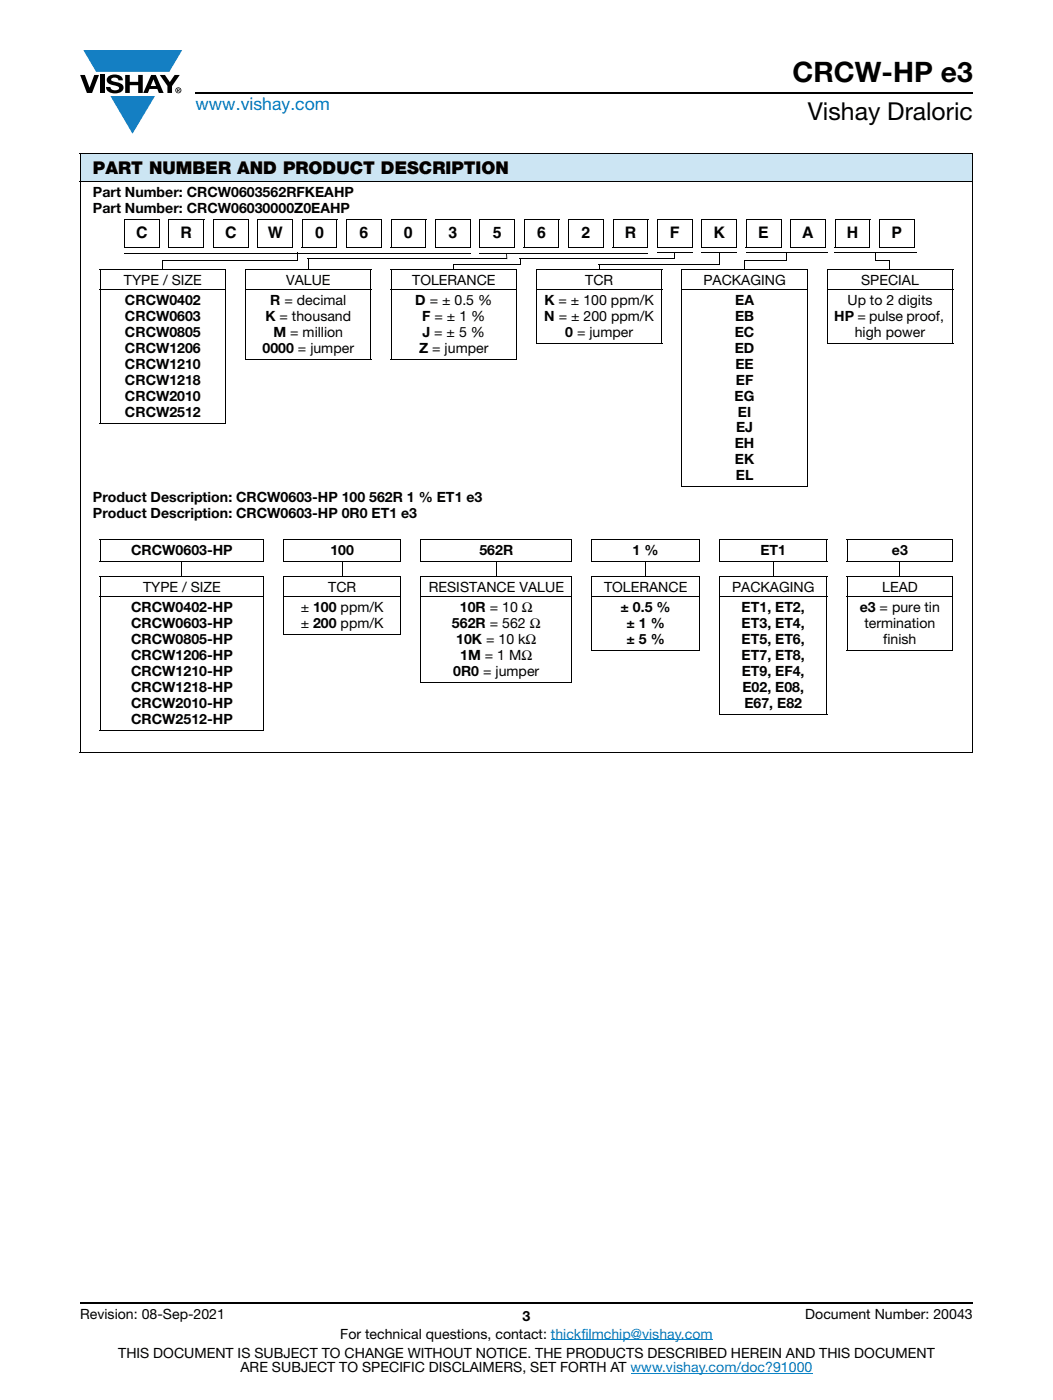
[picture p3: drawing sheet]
<svg xmlns="http://www.w3.org/2000/svg" width="210mm" height="279mm" viewBox="0 0 210 279" stroke-linecap="round" stroke-linejoin="round" font-family="sans-serif">
<defs><g id="words">
<text font-size="5.6" x="158.1" y="16.4">CRCW-HP e3</text>
<text font-size="4.9" x="161.1" y="23.9">Vishay Draloric</text>
<text font-size="3.5" fill="#007ec4" x="39" y="22">www.vishay.com</text>
<text font-size="3.5" x="18.5" y="34.8">PART NUMBER AND PRODUCT DESCRIPTION</text>
<g font-size="3.2">
<text x="27.2" y="47.5">C</text>
<text x="36" y="47.5">R</text>
<text x="44.9" y="47.5">C</text>
<text x="53.4" y="47.5">W</text>
<text x="62.8" y="47.5">0</text>
<text x="71.7" y="47.5">6</text>
<text x="80.6" y="47.5">0</text>
<text x="89.4" y="47.5">3</text>
<text x="98.3" y="47.5">5</text>
<text x="107.1" y="47.5">6</text>
<text x="116" y="47.5">2</text>
<text x="124.6" y="47.5">R</text>
<text x="133.6" y="47.5">F</text>
<text x="142.3" y="47.5">K</text>
<text x="151.2" y="47.5">E</text>
<text x="160" y="47.5">A</text>
<text x="168.8" y="47.5">H</text>
<text x="177.8" y="47.5">P</text>
</g>
<g font-size="2.8">
<text x="18.5" y="39.3">Part Number: CRCW0603562RFKEAHP</text>
<text x="18.5" y="42.5">Part Number: CRCW06030000Z0EAHP</text>
<text x="24.7" y="56.9">TYPE / SIZE</text>
<text x="57" y="56.9">VALUE</text>
<text x="82.2" y="56.9">TOLERANCE</text>
<text x="116.7" y="56.9">TCR</text>
<text x="140.3" y="56.9">PACKAGING</text>
<text x="171.7" y="56.9">SPECIAL</text>
<text x="24.9" y="60.9">CRCW0402</text>
<text x="24.9" y="64.1">CRCW0603</text>
<text x="52.9" y="64.1">K = thousand</text>
<text x="53.9" y="60.9">R = decimal</text>
<text x="82.8" y="60.9">D = ± 0.5 %</text>
<text x="84.2" y="64.1">F = ± 1 %</text>
<text x="108.5" y="64.1">N = ± 200 ppm/K</text>
<text x="108.6" y="60.9">K = ± 100 ppm/K</text>
<text x="146.6" y="64.1">EB</text>
<text x="146.6" y="60.9">EA</text>
<text x="166.3" y="64.1">HP = pulse proof,</text>
<text x="169" y="60.9">Up to 2 digits</text>
<text x="24.9" y="67.3">CRCW0805</text>
<text x="24.9" y="70.4">CRCW1206</text>
<text x="52.3" y="70.4">0000 = jumper</text>
<text x="54.5" y="67.3">M = million</text>
<text x="83.6" y="70.4">Z = jumper</text>
<text x="84.2" y="67.3">J = ± 5 %</text>
<text x="112.7" y="67.3">0 = jumper</text>
<text x="146.5" y="67.3">EC</text>
<text x="146.5" y="70.4">ED</text>
<text x="170.5" y="67.3">high power</text>
<text x="24.9" y="73.6">CRCW1210</text>
<text x="24.9" y="76.8">CRCW1218</text>
<text x="146.7" y="73.6">EE</text>
<text x="146.7" y="76.8">EF</text>
<text x="24.9" y="80">CRCW2010</text>
<text x="24.9" y="83.1">CRCW2512</text>
<text x="146.5" y="80">EG</text>
<text x="147.2" y="83.1">EI</text>
<text x="146.5" y="89.5">EH</text>
<text x="146.8" y="86.3">EJ</text>
<text x="146.6" y="92.7">EK</text>
<text x="146.7" y="95.8">EL</text>
<text x="18.5" y="100.2">Product Description: CRCW0603-HP 100 562R 1 % ET1 e3</text>
<text x="18.5" y="103.4">Product Description: CRCW0603-HP 0R0 ET1 e3</text>
<text x="26.1" y="110.8">CRCW0603-HP</text>
<text x="65.9" y="110.8">100</text>
<text x="95.6" y="110.8">562R</text>
<text x="126.2" y="110.8">1 %</text>
<text x="151.6" y="110.8">ET1</text>
<text x="177.9" y="110.8">e3</text>
<text x="28.5" y="118.2">TYPE / SIZE</text>
<text x="65.5" y="118.2">TCR</text>
<text x="85.5" y="118.2">RESISTANCE VALUE</text>
<text x="120.5" y="118.2">TOLERANCE</text>
<text x="146" y="118.2">PACKAGING</text>
<text x="175.9" y="118.2">LEAD</text>
<text x="26.1" y="122.2">CRCW0402-HP</text>
<text x="26.1" y="125.4">CRCW0603-HP</text>
<text x="60" y="122.2">± 100 ppm/K</text>
<text x="60" y="125.4">± 200 ppm/K</text>
<text x="90.1" y="125.4">562R = 562 Ω</text>
<text x="91.7" y="122.2">10R = 10 Ω</text>
<text x="123.7" y="122.2">± 0.5 %</text>
<text x="124.9" y="125.4">± 1 %</text>
<text x="147.9" y="122.2">ET1, ET2,</text>
<text x="147.9" y="125.4">ET3, ET4,</text>
<text x="171.4" y="122.2">e3 = pure tin</text>
<text x="172.4" y="125.4">termination</text>
<text x="26.1" y="128.6">CRCW0805-HP</text>
<text x="26.1" y="131.7">CRCW1206-HP</text>
<text x="91" y="128.6">10K = 10 kΩ</text>
<text x="91.8" y="131.7">1M = 1 MΩ</text>
<text x="124.9" y="128.6">± 5 %</text>
<text x="147.9" y="128.6">ET5, ET6,</text>
<text x="147.9" y="131.7">ET7, ET8,</text>
<text x="176.1" y="128.6">finish</text>
<text x="26.1" y="134.9">CRCW1210-HP</text>
<text x="90.4" y="134.9">0R0 = jumper</text>
<text x="147.9" y="134.9">ET9, EF4,</text>
<text x="26.1" y="138.1">CRCW1218-HP</text>
<text x="26.1" y="141.3">CRCW2010-HP</text>
<text x="148" y="138.1">E02, E08,</text>
<text x="148.4" y="141.3">E67, E82</text>
<text x="26.1" y="144.4">CRCW2512-HP</text>
<text x="16" y="263.3">Revision: 08-Sep-2021</text>
<text x="104.2" y="263.6">3</text>
<text x="160.6" y="263.3">Document Number: 20043</text>
<text x="67.9" y="267.1">For technical questions, contact: thickfilmchip@vishay.com</text>
<text x="23.6" y="271">THIS DOCUMENT IS SUBJECT TO CHANGE WITHOUT NOTICE. THE PRODUCTS DESCRIBED HEREIN AND THIS DOCUMENT</text>
<text x="48" y="273.8">ARE SUBJECT TO SPECIFIC DISCLAIMERS, SET FORTH AT www.vishay.com/doc?91000</text>
</g>
</g></defs>
<g fill="#147fc3">
<path d="M16.6 10h19.7l-2.5 4.3h-1.2h-13.4z"/>
<path d="M22 19.2h8.9l-4.5 7.5z"/>
</g>
<g fill="#000">
<path d="M16 15h.9l1 2.5 .9-2.5h.9l-1.3 3.6h-1.1zM19.9 15h.9v3.6h-.9zM21.6 15.3a2.1 2.1 0 0 1 2.8 .3l.1 .4h-.9a.79 .79 0 0 0-.7-.5 .79 .79 0 0 0-.7 .4l.2 .3 1 .2a1.08 1.08 0 0 1 1.2 1 1.08 1.08 0 0 1-1.1 1.2 1.73 1.73 0 0 1-2.4-1.2h.9a.96 .96 0 0 0 .8 .6 .96 .96 0 0 0 1-.4 1.31 1.31 0 0 0-1.3-.6 1.03 1.03 0 0 1-1-.6 1.03 1.03 0 0 1 .1-1.1zM25 15h.9v1.3h1.7v-1.3h.9v3.6h-.9v-1.6h-1.7v1.6h-.9zM31.9 15h1l1 1.4 .9-1.4h1l-1.5 2.2v1.4h-.9v-1.4z"/>
<path d="M30.6 15.8l.5 1.4h-1zM30.1 15l-1.5 3.6h.9l.3-.8h1.6l.3 .8h.9l-1.5-3.6z"/>
<path d="M35.5 17.8h.2v.2h-.2zM35.3 17.7v.7h.2v-.3l.3 .3-.1-.3 .1-.2v-.2z"/>
<path d="M35.1 18a.46 .46 0 0 1 .9 0 .46 .46 0 0 1-.9 0zM35 18a.6 .6 0 0 0 1.2 0 .6 .6 0 0 0-1.2 0z"/>
</g>
<path d="M39 18.6h155M16 260h178" fill="none" stroke="#000" stroke-width=".36"/>
<path d="M109.9 267.4h32.2M125.8 274h36.2" fill="none" stroke="#007ec4" stroke-width=".2"/>
<path d="M16 30.7h178v5.5h-178z" fill="#cce5f3"/>
<g fill="none" stroke="#000" stroke-width=".2">
<path d="M15.9 30.7h178.2M15.9 36.2h178.2M16 30.8v119.3M194 30.8v119.3M19.9 53.8h25.2M19.9 57.8h25.2M20 53.9v30.4M24.8 49.4h7M24.8 50.5h69M24.8 43.7v5.7M24.8 43.7h7.1M31.8 43.7v5.8"/>
<path d="M32.4 52.1h27M33.6 49.4h7M33.7 43.7h7M33.7 43.7v5.7M40.6 43.7v5.8M42.5 49.4h7M42.5 43.7h7.1M42.5 43.7v5.7M45 53.9v30.4M48.9 53.8h25.2M48.9 57.8h25.2M49 53.9v17.7"/>
<path d="M49.5 43.7v5.8M51.3 49.4h7M51.4 43.7v5.7M51.4 43.7h7M58.3 43.7v5.8M60.2 49.4h7M60.3 43.7h7M60.3 43.7v5.7M61.4 51.6h39.7M61.5 51.7v2M67.2 43.7v5.8M69 49.4h7.1"/>
<path d="M69.1 43.7h7M69.1 43.7v5.7M74 53.9v17.7M76.1 43.7v5.8M77.9 53.8h25.2M77.9 57.8h25.2M77.9 49.4h7M78 43.7h7M78 43.7v5.7M78 53.9v17.7M84.9 43.7v5.8M86.7 49.4h7"/>
<path d="M86.8 43.7h7M86.8 43.7v5.7M90.3 52.7h13.4M93.7 43.7v5.8M95.6 49.4h7M95.6 50.5h33.5M95.7 43.7v5.7M95.7 43.7h7M102.6 43.7v5.8M103 53.9v17.7M103.6 51.6h31M104.5 49.4h7"/>
<path d="M104.5 43.7h7M104.5 43.7v5.7M106.9 53.8h25.2M106.9 57.8h25.2M107 53.9v14.6M111.5 43.7v5.8M113.3 49.4h7M113.4 43.7v5.7M113.4 43.7h7M119.4 52.7h24M120.3 43.7v5.8M122.2 49.4h7"/>
<path d="M122.3 43.7h7M122.3 43.7v5.7M129.2 43.7v5.8M131 49.4h7M131 50.5h7.1M131.1 43.7v5.7M131.1 43.7h7M132 53.9v14.6M135.9 53.8h25.2M135.9 57.8h25.2M136 53.9v43.1M138 43.7v5.8"/>
<path d="M139.9 49.4h7M139.9 50.4h7.1M140 43.7h7M140 43.7v5.7M143.4 50.5v2.3M146.9 43.7v5.8M148.4 52h8.5M148.7 49.4h7M148.7 50.4h16.3M148.8 43.7h7M148.8 43.7v5.7M155.7 43.7v5.8"/>
<path d="M157.6 49.4h7M157.7 43.7h7M157.7 43.7v5.7M161 53.9v43.1M164.6 43.7v5.8M164.9 53.8h25.2M164.9 57.8h25.2M165 53.9v14.6M166.4 49.4h7M166.4 50.5h16.4M166.5 43.7h7M166.5 43.7v5.7"/>
<path d="M173.4 43.7v5.8M174.5 52h2.9M175.3 49.4h7M175.4 43.7h7M175.4 43.7v5.7M182.3 43.7v5.8M190 53.9v14.6M48.9 71.7h25.2M77.9 71.7h25.2M106.9 68.5h25.2M164.9 68.5h25.2M19.9 84.4h25.2"/>
<path d="M135.9 97.1h25.2M19.9 107.7h32.7M19.9 112.1h32.7M19.9 115.1h32.7M19.9 119.1h32.7M20 107.8v4.2M20 115.2v30.5M36.3 112v3.2M52.6 107.8v4.2M52.6 115.2v30.5M56.5 107.7h23.5M56.5 112.1h23.5"/>
<path d="M56.5 115.1h23.5M56.5 119.1h23.5M56.6 107.8v4.2M56.6 115.2v11.4M68.2 112v3.2M79.9 107.8v4.2M79.9 115.2v11.4M83.8 107.7h30.3M83.8 112.1h30.3M83.8 115.1h30.3M83.8 119.1h30.3M83.9 107.8v4.2"/>
<path d="M83.9 115.2v20.9M99 112v3.2M114 107.8v4.2M114 115.2v20.9M118 107.7h21.5M118 112.1h21.5M118 115.1h21.5M118 119.1h21.5M118 107.8v4.2M118 115.2v14.6M128.7 112v3.2M139.4 107.8v4.2"/>
<path d="M139.4 115.2v14.6M143.4 107.7h21.6M143.4 112.1h21.6M143.4 115.1h21.6M143.4 119.1h21.6M143.5 107.8v4.2M143.5 115.2v27.3M154.2 112v3.2M164.9 107.8v4.2M164.9 115.2v27.3M168.8 107.7h21.3M168.8 112.1h21.3"/>
<path d="M168.8 115.1h21.3M168.8 119.1h21.3M168.9 107.8v4.2M168.9 115.2v14.6M179.4 112v3.2M190 107.8v4.2M190 115.2v14.6M56.5 126.7h23.5M83.8 136.2h30.3M118 129.9h21.5M168.8 129.9h21.3M15.9 150.2h178.2"/>
<path d="M19.9 145.8h32.7M143.4 142.6h21.6"/>
</g>
<path d="M32.3 52h.2v1.8h-.2zM59.2 50.4h.2v1.7h-.2zM90.3 52.7h.2v1.2h-.2zM100.9 50.5l.2 .1zM100.9 50.6h.2l.1 1.1-.2-.1zM103.6 51.6h.2v1.2h-.2zM119.4 52.7h.1v1.2h-.1zM134.5 50.4h.2v1.3h-.2zM148.4 52h.1v1.8h-.1zM156.8 50.4h.1v1.6h-.1zM174.5 50.4h.2v1.6h-.2zM177.3 52h.2v1.8h-.2z" fill="#000"/>
<use href="#words"/>
</svg>
